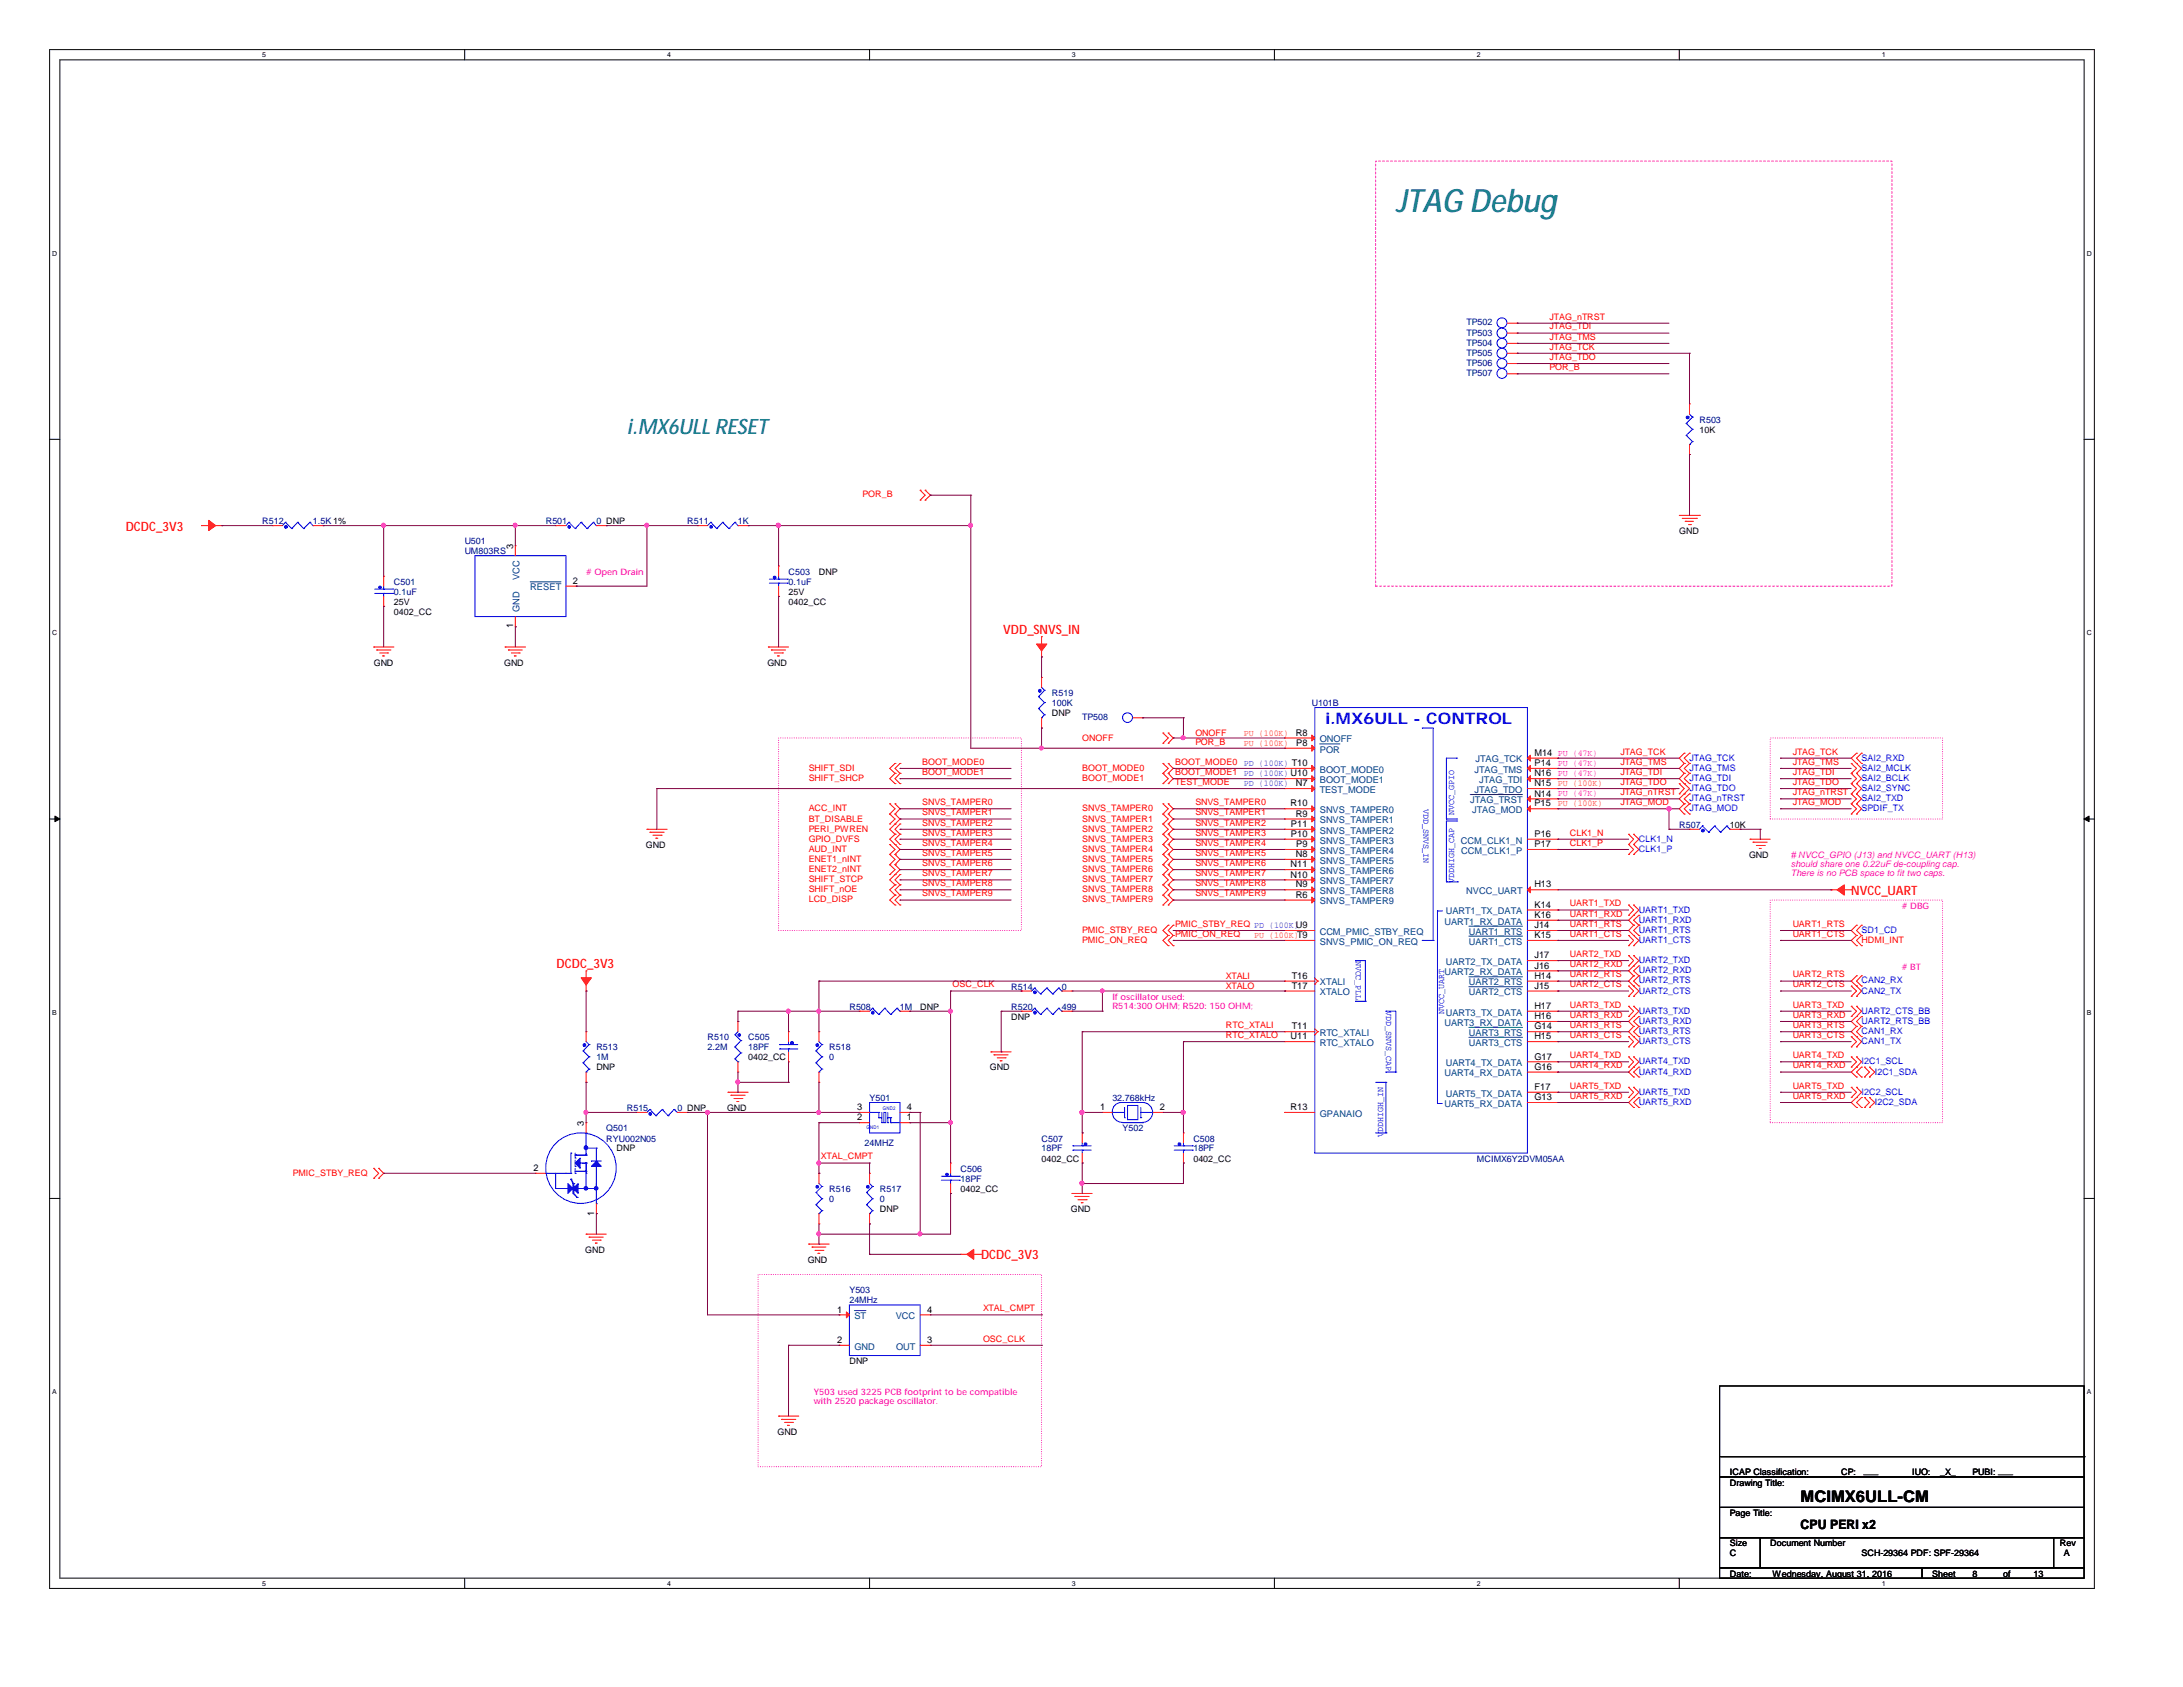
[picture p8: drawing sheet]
<svg xmlns="http://www.w3.org/2000/svg" width="279mm" height="216mm" viewBox="0 0 279 216" stroke-linecap="round" stroke-linejoin="round" font-family="sans-serif">
<defs><g id="words">
<text font-size="4.1" fill="#008080" x="178.6" y="27.1">JTAG Debug</text>
<text font-size="2.7" fill="#008080" x="80.2" y="55.6">i.MX6ULL RESET</text>
<text font-size="2" fill="#00f" x="169.6" y="92.6">i.MX6ULL - CONTROL</text>
<text font-size="2" x="230.5" y="192.2">MCIMX6ULL-CM</text>
<g font-size="1.7" fill="#f00">
<text x="16.1" y="67.9">DCDC_3V3</text>
<text x="128.4" y="81.1">VDD_SNVS_IN</text>
<text x="236.9" y="114.6">NVCC_UART</text>
<text x="71.2" y="123.9">DCDC_3V3</text>
<text x="125.6" y="161.2">DCDC_3V3</text>
</g>
<text font-size="1.7" x="230.5" y="195.7">CPU PERI x2</text>
<g font-size="1.2">
<text x="65.7" y="70.2" transform="rotate(-90 65.7 70.2)">3</text>
<text x="73.3" y="74.7">2</text>
<text x="65.7" y="80.4" transform="rotate(-90 65.7 80.4)">1</text>
<text x="165.9" y="94.1">R8</text>
<text x="165.9" y="95.5">P8</text>
<text x="165.9" y="100.6">N7</text>
<text x="196.4" y="96.7">M14 PU (47K)</text>
<text x="196.4" y="98">P14</text>
<text x="196.4" y="99.4">N16</text>
<text x="196.4" y="100.6">N15</text>
<text x="196.4" y="101.9">N14</text>
<text x="165.2" y="103.2">R10</text>
<text x="165.2" y="105.8">P11</text>
<text x="165.2" y="107.1">P10</text>
<text x="165.9" y="104.5">R9</text>
<text x="196.4" y="103.2">P15</text>
<text x="196.4" y="107.1">P16</text>
<text x="165.2" y="111">N11</text>
<text x="165.2" y="112.3">N10</text>
<text x="165.9" y="109.7">N8</text>
<text x="165.9" y="113.6">N9</text>
<text x="165.9" y="108.4">P9</text>
<text x="196.4" y="108.4">P17</text>
<text x="196.4" y="113.6">H13</text>
<text x="165.9" y="114.9">R6</text>
<text x="196.4" y="116.2">K14</text>
<text x="196.4" y="117.5">K16</text>
<text x="196.4" y="118.8">J14</text>
<text x="165.4" y="125.3">T16</text>
<text x="196.4" y="120.1">K15</text>
<text x="196.4" y="122.6">J17</text>
<text x="196.4" y="124">J16</text>
<text x="196.4" y="125.3">H14</text>
<text x="165.4" y="131.7">T11</text>
<text x="165.4" y="126.5">T17</text>
<text x="196.4" y="126.5">J15</text>
<text x="196.4" y="131.7">G14</text>
<text x="196.4" y="129.1">H17</text>
<text x="196.4" y="130.4">H16</text>
<text x="165.2" y="133">U11</text>
<text x="196.4" y="136.9">G16</text>
<text x="196.4" y="133">H15</text>
<text x="196.4" y="135.6">G17</text>
<text x="109.7" y="143.4">2</text>
<text x="109.7" y="142.1">3</text>
<text x="116.1" y="143.4">1</text>
<text x="116.1" y="142.1">4</text>
<text x="140.8" y="142.1">1</text>
<text x="148.5" y="142.1">2</text>
<text x="165.2" y="142.1">R13</text>
<text x="196.4" y="139.5">F17</text>
<text x="196.4" y="140.8">G13</text>
<text x="68.3" y="149.9">2</text>
<text x="74.7" y="144.1" transform="rotate(-90 74.7 144.1)">3</text>
<text x="76" y="155.6" transform="rotate(-90 76 155.6)">1</text>
<text x="107.1" y="168">1</text>
<text x="118.7" y="168">4</text>
<text x="107.1" y="171.9">2</text>
<text x="118.7" y="171.9">3</text>
</g>
<g font-size="1.2" fill="#004080">
<text x="66.5" y="74.2" transform="rotate(-90 66.5 74.2)">VCC</text>
<text x="67.9" y="75.6">RESET</text>
<text x="66.5" y="78.3" transform="rotate(-90 66.5 78.3)">GND</text>
<text x="168.9" y="95">ONOFF</text>
<text x="168.9" y="98.9">BOOT_MODE0</text>
<text x="168.9" y="100.2">BOOT_MODE1</text>
<text x="168.9" y="96.3">POR</text>
<text x="168.9" y="101.5">TEST_MODE</text>
<text x="188.7" y="98.9">JTAG_TMS</text>
<text x="188.7" y="101.5">JTAG_TDO</text>
<text x="188.8" y="97.6">JTAG_TCK</text>
<text x="189.3" y="100.2">JTAG_TDI</text>
<text x="168.9" y="104.1">SNVS_TAMPER0</text>
<text x="168.9" y="105.4">SNVS_TAMPER1</text>
<text x="168.9" y="106.7">SNVS_TAMPER2</text>
<text x="168.9" y="107.9">SNVS_TAMPER3</text>
<text x="187" y="107.9">CCM_CLK1_N</text>
<text x="188.2" y="102.8">JTAG_TRST</text>
<text x="188.4" y="104.1">JTAG_MOD</text>
<text x="168.9" y="109.3">SNVS_TAMPER4</text>
<text x="168.9" y="110.5">SNVS_TAMPER5</text>
<text x="168.9" y="111.8">SNVS_TAMPER6</text>
<text x="168.9" y="113.2">SNVS_TAMPER7</text>
<text x="187" y="109.3">CCM_CLK1_P</text>
<text x="168.9" y="119.6">CCM_PMIC_STBY_REQ</text>
<text x="168.9" y="114.4">SNVS_TAMPER8</text>
<text x="168.9" y="115.7">SNVS_TAMPER9</text>
<text x="184.9" y="118.3">UART1_RX_DATA</text>
<text x="185" y="117">UART1_TX_DATA</text>
<text x="187.7" y="114.4">NVCC_UART</text>
<text x="188" y="119.6">UART1_RTS</text>
<text x="168.9" y="120.9">SNVS_PMIC_ON_REQ</text>
<text x="184.9" y="124.8">UART2_RX_DATA</text>
<text x="185" y="123.5">UART2_TX_DATA</text>
<text x="188" y="120.9">UART1_CTS</text>
<text x="168.9" y="127.4">XTALO</text>
<text x="168.9" y="126.1">XTALI</text>
<text x="184.9" y="131.3">UART3_RX_DATA</text>
<text x="185" y="130">UART3_TX_DATA</text>
<text x="188" y="126.1">UART2_RTS</text>
<text x="188" y="127.4">UART2_CTS</text>
<text x="168.9" y="132.6">RTC_XTALI</text>
<text x="168.9" y="133.9">RTC_XTALO</text>
<text x="184.9" y="137.8">UART4_RX_DATA</text>
<text x="185" y="136.4">UART4_TX_DATA</text>
<text x="188" y="132.6">UART3_RTS</text>
<text x="188" y="133.9">UART3_CTS</text>
<text x="168.9" y="142.9">GPANAIO</text>
<text x="184.9" y="141.6">UART5_RX_DATA</text>
<text x="185" y="140.3">UART5_TX_DATA</text>
<text x="109.3" y="172.7">GND</text>
<text x="109.3" y="168.8">ST</text>
<text x="114.6" y="168.8">VCC</text>
<text x="114.7" y="172.7">OUT</text>
</g>
<g font-size="1.1" fill="#000080">
<text x="187.7" y="41.7">TP502</text>
<text x="187.7" y="43">TP503</text>
<text x="187.7" y="46.9">TP506</text>
<text x="187.7" y="44.2">TP504</text>
<text x="187.7" y="45.6">TP505</text>
<text x="187.7" y="48.1">TP507</text>
<text x="217.5" y="54.1">R503</text>
<text x="33.6" y="67.1">R512</text>
<text x="40" y="67.1">1.5K 1%</text>
<text x="59.5" y="69.6">U501</text>
<text x="59.5" y="71">UM803RS</text>
<text x="69.8" y="67.1">R501</text>
<text x="76.3" y="67.1">0 DNP</text>
<text x="88" y="67.1">R511</text>
<text x="94.4" y="67.1">1K</text>
<text x="50.4" y="74.8">C501</text>
<text x="50.4" y="76.1">0.1uF</text>
<text x="100.9" y="73.5">C503</text>
<text x="100.9" y="74.8">0.1uF</text>
<text x="134.6" y="89.1">R519</text>
<text x="134.6" y="90.4">100K</text>
<text x="138.5" y="92.2">TP508</text>
<text x="167.9" y="90.4">U101B</text>
<text x="214.9" y="105.9">R507</text>
<text x="108.7" y="129.2">R508</text>
<text x="115.2" y="129.2">1M</text>
<text x="129.4" y="126.7">R514</text>
<text x="129.4" y="129.2">R520</text>
<text x="135.9" y="126.7">0</text>
<text x="135.9" y="129.2">499</text>
<text x="76.3" y="134.4">R513</text>
<text x="76.3" y="135.7">1M</text>
<text x="90.6" y="133.1">R510</text>
<text x="90.6" y="134.4">2.2M</text>
<text x="95.8" y="133.1">C505</text>
<text x="95.8" y="134.4">18PF</text>
<text x="106.1" y="134.4">R518</text>
<text x="106.1" y="135.7">0</text>
<text x="80.2" y="142.2">R515</text>
<text x="86.7" y="142.2">0 DNP</text>
<text x="111.3" y="140.9">Y501</text>
<text x="142.4" y="140.9">32.768kHz</text>
<text x="77.6" y="144.8">Q501</text>
<text x="77.6" y="146.1">RYU002N05</text>
<text x="110.7" y="146.6">24MHZ</text>
<text x="122.9" y="149.9">C506</text>
<text x="133.3" y="146.1">C507</text>
<text x="133.3" y="147.4">18PF</text>
<text x="143.7" y="144.8">Y502</text>
<text x="152.7" y="146.1">C508</text>
<text x="152.7" y="147.4">18PF</text>
<text x="189" y="148.7">MCIMX6Y2DVM05AA</text>
<text x="106.1" y="152.6">R516</text>
<text x="106.1" y="153.8">0</text>
<text x="112.6" y="152.6">R517</text>
<text x="112.6" y="153.8">0</text>
<text x="122.9" y="151.3">18PF</text>
<text x="108.7" y="165.5">Y503</text>
<text x="108.7" y="166.8">24MHz</text>
</g>
<g font-size="1.1" fill="#f00">
<text x="198.3" y="40.9">JTAG_nTRST</text>
<text x="198.3" y="44.7">JTAG_TCK</text>
<text x="198.3" y="42.2">JTAG_TDI</text>
<text x="198.3" y="43.5">JTAG_TMS</text>
<text x="198.3" y="46.1">JTAG_TDO</text>
<text x="198.3" y="47.4">POR_B</text>
<text x="110.4" y="63.7">POR_B</text>
<text x="138.5" y="94.8">ONOFF</text>
<text x="153" y="94.2">ONOFF</text>
<text x="153" y="95.3">POR_B</text>
<text x="103.5" y="98.7">SHIFT_SDI</text>
<text x="103.5" y="99.9">SHIFT_SHCP</text>
<text x="118" y="97.9">BOOT_MODE0</text>
<text x="118" y="99.2">BOOT_MODE1</text>
<text x="138.5" y="98.7">BOOT_MODE0</text>
<text x="138.5" y="99.9">BOOT_MODE1</text>
<text x="150.4" y="97.9">BOOT_MODE0</text>
<text x="150.4" y="99.2">BOOT_MODE1</text>
<text x="150.4" y="100.5">TEST_MODE</text>
<text x="207.4" y="96.6">JTAG_TCK</text>
<text x="207.4" y="97.9">JTAG_TMS</text>
<text x="207.4" y="99.2">JTAG_TDI</text>
<text x="207.4" y="100.5">JTAG_TDO</text>
<text x="207.4" y="101.8">JTAG_nTRST</text>
<text x="229.4" y="96.6">JTAG_TCK</text>
<text x="229.4" y="97.9">JTAG_TMS</text>
<text x="229.4" y="99.2">JTAG_TDI</text>
<text x="229.4" y="100.5">JTAG_TDO</text>
<text x="229.4" y="101.8">JTAG_nTRST</text>
<text x="103.5" y="105.2">BT_DISABLE</text>
<text x="103.5" y="103.8">ACC_INT</text>
<text x="103.5" y="106.4">PERI_PWREN</text>
<text x="103.5" y="107.7">GPIO_DVFS</text>
<text x="118" y="106.9">SNVS_TAMPER3</text>
<text x="118" y="103">SNVS_TAMPER0</text>
<text x="118" y="104.4">SNVS_TAMPER1</text>
<text x="118" y="105.7">SNVS_TAMPER2</text>
<text x="138.5" y="103.8">SNVS_TAMPER0</text>
<text x="138.5" y="105.2">SNVS_TAMPER1</text>
<text x="138.5" y="106.4">SNVS_TAMPER2</text>
<text x="138.5" y="107.7">SNVS_TAMPER3</text>
<text x="153" y="103">SNVS_TAMPER0</text>
<text x="153" y="104.4">SNVS_TAMPER1</text>
<text x="153" y="105.7">SNVS_TAMPER2</text>
<text x="153" y="106.9">SNVS_TAMPER3</text>
<text x="200.9" y="106.9">CLK1_N</text>
<text x="207.4" y="103">JTAG_MOD</text>
<text x="229.4" y="103">JTAG_MOD</text>
<text x="103.5" y="109">AUD_INT</text>
<text x="103.5" y="112.9">SHIFT_STCP</text>
<text x="103.5" y="110.3">ENET1_nINT</text>
<text x="103.5" y="111.6">ENET2_nINT</text>
<text x="118" y="108.2">SNVS_TAMPER4</text>
<text x="118" y="109.5">SNVS_TAMPER5</text>
<text x="118" y="110.8">SNVS_TAMPER6</text>
<text x="118" y="112.1">SNVS_TAMPER7</text>
<text x="118" y="113.4">SNVS_TAMPER8</text>
<text x="138.5" y="109">SNVS_TAMPER4</text>
<text x="138.5" y="110.3">SNVS_TAMPER5</text>
<text x="138.5" y="111.6">SNVS_TAMPER6</text>
<text x="138.5" y="112.9">SNVS_TAMPER7</text>
<text x="153" y="108.2">SNVS_TAMPER4</text>
<text x="153" y="109.5">SNVS_TAMPER5</text>
<text x="153" y="110.8">SNVS_TAMPER6</text>
<text x="153" y="112.1">SNVS_TAMPER7</text>
<text x="153" y="113.4">SNVS_TAMPER8</text>
<text x="200.9" y="108.2">CLK1_P</text>
<text x="103.5" y="115.5">LCD_DISP</text>
<text x="103.5" y="114.2">SHIFT_nOE</text>
<text x="118" y="114.7">SNVS_TAMPER9</text>
<text x="138.5" y="119.4">PMIC_STBY_REQ</text>
<text x="138.5" y="114.2">SNVS_TAMPER8</text>
<text x="138.5" y="115.5">SNVS_TAMPER9</text>
<text x="150.4" y="118.6">PMIC_STBY_REQ PD (100K)U9</text>
<text x="150.4" y="119.9">PMIC_ON_REQ</text>
<text x="153" y="114.7">SNVS_TAMPER9</text>
<text x="200.9" y="116">UART1_TXD</text>
<text x="200.9" y="117.3">UART1_RXD</text>
<text x="200.9" y="119.9">UART1_CTS</text>
<text x="200.9" y="118.6">UART1_RTS</text>
<text x="229.4" y="119.9">UART1_CTS</text>
<text x="229.4" y="118.6">UART1_RTS</text>
<text x="138.5" y="120.7">PMIC_ON_REQ</text>
<text x="156.9" y="125.3">XTALI</text>
<text x="200.9" y="122.5">UART2_TXD</text>
<text x="200.9" y="123.8">UART2_RXD</text>
<text x="200.9" y="125.1">UART2_RTS</text>
<text x="229.4" y="125.1">UART2_RTS</text>
<text x="238.3" y="120.7">HDMI_INT</text>
<text x="121.9" y="126.4">OSC_CLK</text>
<text x="156.9" y="131.6">RTC_XTALI</text>
<text x="156.9" y="126.6">XTALO</text>
<text x="200.9" y="126.4">UART2_CTS</text>
<text x="200.9" y="128.9">UART3_TXD</text>
<text x="200.9" y="130.3">UART3_RXD</text>
<text x="200.9" y="131.6">UART3_RTS</text>
<text x="229.4" y="126.4">UART2_CTS</text>
<text x="229.4" y="128.9">UART3_TXD</text>
<text x="229.4" y="130.3">UART3_RXD</text>
<text x="229.4" y="131.6">UART3_RTS</text>
<text x="156.9" y="132.8">RTC_XTALO</text>
<text x="200.9" y="132.8">UART3_CTS</text>
<text x="200.9" y="135.4">UART4_TXD</text>
<text x="200.9" y="136.7">UART4_RXD</text>
<text x="229.4" y="132.8">UART3_CTS</text>
<text x="229.4" y="135.4">UART4_TXD</text>
<text x="229.4" y="136.7">UART4_RXD</text>
<text x="200.9" y="139.3">UART5_TXD</text>
<text x="200.9" y="140.6">UART5_RXD</text>
<text x="229.4" y="139.3">UART5_TXD</text>
<text x="229.4" y="140.6">UART5_RXD</text>
<text x="105.1" y="148.4">XTAL_CMPT</text>
<text x="37.5" y="150.5">PMIC_STBY_REQ</text>
<text x="125.8" y="167.8">XTAL_CMPT</text>
<text x="125.8" y="171.7">OSC_CLK</text>
</g>
<g font-size="1.1">
<text x="217.5" y="55.4">10K</text>
<text x="214.9" y="68.4">GND</text>
<text x="50.4" y="77.4">25V</text>
<text x="100.9" y="77.4">0402_CC</text>
<text x="100.9" y="76.1">25V</text>
<text x="104.8" y="73.5">DNP</text>
<text x="50.4" y="78.7">0402_CC</text>
<text x="47.8" y="85.2">GND</text>
<text x="64.5" y="85.2">GND</text>
<text x="98.2" y="85.2">GND</text>
<text x="134.6" y="91.7">DNP</text>
<text x="221.4" y="105.9">10K</text>
<text x="82.7" y="108.5">GND</text>
<text x="223.9" y="109.8">GND</text>
<text x="117.8" y="129.2">DNP</text>
<text x="129.4" y="130.5">DNP</text>
<text x="76.3" y="137">DNP</text>
<text x="95.8" y="135.7">0402_CC</text>
<text x="126.7" y="137">GND</text>
<text x="93" y="142.2">GND</text>
<text x="78.9" y="147.4">DNP</text>
<text x="133.3" y="148.7">0402_CC</text>
<text x="152.7" y="148.7">0402_CC</text>
<text x="112.6" y="155.2">DNP</text>
<text x="122.9" y="152.6">0402_CC</text>
<text x="137.1" y="155.2">GND</text>
<text x="74.9" y="160.3">GND</text>
<text x="103.4" y="161.6">GND</text>
<text x="108.7" y="174.6">DNP</text>
<text x="99.5" y="183.6">GND</text>
<text x="221.4" y="188.8">ICAP Classification:</text>
<text x="221.4" y="190.1">Drawing Title:</text>
<text x="235.7" y="188.8">CP:</text>
<text x="238.5" y="188.7">___</text>
<text x="244.7" y="188.8">IUO:</text>
<text x="248.3" y="188.8">_X_</text>
<text x="252.5" y="188.8">PUBI: ___</text>
<text x="221.4" y="194">Page Title:</text>
<text x="221.4" y="197.9">Size</text>
<text x="226.6" y="197.9">Document Number</text>
<text x="263.7" y="197.9">Rev</text>
<text x="221.4" y="199.2">C</text>
<text x="221.4" y="201.8">Date:</text>
<text x="226.9" y="201.8">Wednesday, August 31, 2016</text>
<text x="238.3" y="199.2">SCH-29364 PDF: SPF-29364</text>
<text x="247.3" y="201.8">Sheet</text>
<text x="252.5" y="201.8">8</text>
<text x="256.4" y="201.8">of</text>
<text x="260.3" y="201.8">13</text>
<text x="264.2" y="199.2">A</text>
</g>
<g font-size="1.1" fill="#f0f">
<text x="75" y="73.6"># Open Drain</text>
<text x="199.4" y="98">PU (47K)</text>
<text x="199.4" y="99.3">PU (47K)</text>
<text x="199.4" y="101.9">PU (47K)</text>
<text x="229.2" y="109.8"># NVCC_GPIO (J13) and NVCC_UART (H13)</text>
<text x="229.2" y="111">should share one 0.22uF de-coupling cap.</text>
<text x="229.2" y="112.1">There is no PCB space to fit two caps.</text>
<text x="243.4" y="116.4"># DBG</text>
<text x="243.4" y="124.1"># BT</text>
<text x="142.4" y="128">If oscillator used:</text>
<text x="142.4" y="129.2">R514:300 OHM; R520: 150 OHM;</text>
<text x="104.2" y="178.6">Y503 used 3225 PCB footprint to be compatible</text>
<text x="104.2" y="179.7">with 2520 package oscillator.</text>
</g>
<g font-size="1.1" fill="#ff8000">
<text x="159.2" y="94.1">PU (100K)</text>
<text x="159.2" y="95.4">PU (100K)</text>
<text x="199.4" y="100.6">PU (100K)</text>
<text x="199.4" y="103.2">PU (100K)</text>
<text x="160.5" y="120.1">PU (100K)T9</text>
</g>
<g font-size="1.1" fill="#8000ff">
<text x="159.2" y="100.6">PD (100K)</text>
<text x="159.2" y="98">PD (100K) T10</text>
<text x="159.2" y="99.3">PD (100K) U10</text>
</g>
<g font-size="1.1" fill="#00f">
<text x="216.2" y="97.4">JTAG_TCK</text>
<text x="216.2" y="98.7">JTAG_TMS</text>
<text x="216.2" y="99.9">JTAG_TDI</text>
<text x="216.2" y="101.3">JTAG_TDO</text>
<text x="238.3" y="98.7">SAI2_MCLK</text>
<text x="238.3" y="99.9">SAI2_BCLK</text>
<text x="238.3" y="97.4">SAI2_RXD</text>
<text x="238.3" y="101.3">SAI2_SYNC</text>
<text x="182.2" y="103.5" transform="rotate(90 182.2 103.5)">VDD_SNVS_IN</text>
<text x="186.1" y="104.3" transform="rotate(-90 186.1 104.3)">NVCC_GPIO</text>
<text x="209.8" y="107.7">CLK1_N</text>
<text x="216.2" y="102.5">JTAG_nTRST</text>
<text x="216.2" y="103.8">JTAG_MOD</text>
<text x="238.3" y="102.5">SAI2_TXD</text>
<text x="238.3" y="103.8">SPDIF_TX</text>
<text x="186.1" y="113" transform="rotate(-90 186.1 113)">VDDHIGH_CAP</text>
<text x="209.8" y="109">CLK1_P</text>
<text x="209.8" y="116.8">UART1_TXD</text>
<text x="209.8" y="118.1">UART1_RXD</text>
<text x="209.8" y="119.4">UART1_RTS</text>
<text x="238.3" y="119.4">SD1_CD</text>
<text x="173.5" y="122.9" transform="rotate(90 173.5 122.9)">NVCC_PLL</text>
<text x="209.8" y="123.3">UART2_TXD</text>
<text x="209.8" y="124.6">UART2_RXD</text>
<text x="209.8" y="120.7">UART1_CTS</text>
<text x="209.8" y="125.9">UART2_RTS</text>
<text x="238.3" y="125.9">CAN2_RX</text>
<text x="177.4" y="129.4" transform="rotate(90 177.4 129.4)">VDD_SNVS_CAP</text>
<text x="184.8" y="129.7" transform="rotate(-90 184.8 129.7)">NVCC_UART</text>
<text x="209.8" y="127.2">UART2_CTS</text>
<text x="209.8" y="129.8">UART3_TXD</text>
<text x="209.8" y="131.1">UART3_RXD</text>
<text x="238.3" y="127.2">CAN2_TX</text>
<text x="238.3" y="129.8">UART2_CTS_BB</text>
<text x="238.3" y="131.1">UART2_RTS_BB</text>
<text x="209.8" y="133.6">UART3_CTS</text>
<text x="209.8" y="132.3">UART3_RTS</text>
<text x="209.8" y="136.2">UART4_TXD</text>
<text x="209.8" y="137.5">UART4_RXD</text>
<text x="238.3" y="133.6">CAN1_TX</text>
<text x="238.3" y="132.3">CAN1_RX</text>
<text x="238.3" y="136.2">I2C1_SCL</text>
<text x="239.9" y="137.5">I2C1_SDA</text>
<text x="209.8" y="141.4">UART5_RXD</text>
<text x="209.8" y="140.1">UART5_TXD</text>
<text x="238.3" y="140.1">I2C2_SCL</text>
<text x="239.9" y="141.4">I2C2_SDA</text>
<text x="177" y="145.5" transform="rotate(-90 177 145.5)">VDDHIGH_IN</text>
</g>
<g font-size=".9">
<text x="33.6" y="7.3">5</text>
<text x="85.4" y="7.3">4</text>
<text x="137.2" y="7.3">3</text>
<text x="189" y="7.3">2</text>
<text x="240.8" y="7.3">1</text>
<text x="6.7" y="32.7">D</text>
<text x="267.1" y="32.7">D</text>
<text x="6.7" y="81.3">C</text>
<text x="267.1" y="81.3">C</text>
<text x="6.7" y="129.9">B</text>
<text x="267.1" y="129.9">B</text>
<text x="6.7" y="178.4">A</text>
<text x="267.1" y="178.4">A</text>
<text x="33.6" y="202.9">5</text>
<text x="85.4" y="202.9">4</text>
<text x="137.2" y="202.9">3</text>
<text x="189" y="202.9">2</text>
<text x="240.8" y="202.9">1</text>
</g>
<g font-size=".6" fill="#00f">
<text x="113" y="142.1">GND2</text>
<text x="110.9" y="144.5">G</text>
<text x="111.4" y="144.5">ND1</text>
</g>
</g></defs>
<path d="M6.3 6.3h261.8v197h-261.8zM7.7 7.7h259v194.3h-259z" fill="none" stroke="#000" stroke-width=".13"/>
<g fill="#fff">
<path d="M33.6 6.5h.5v1h-.5z"/>
<path d="M33.6 202.1h.5v1.1h-.5z"/>
</g>
<path d="M59.5 6.3v1.4M59.5 202v1.3" fill="none" stroke="#000" stroke-width=".13"/>
<g fill="#fff">
<path d="M85.4 6.5h.5v1h-.5z"/>
<path d="M85.4 202.1h.5v1.1h-.5z"/>
</g>
<path d="M111.3 6.3v1.4M111.3 202v1.3" fill="none" stroke="#000" stroke-width=".13"/>
<g fill="#fff">
<path d="M137.2 6.5h.5v1h-.5z"/>
<path d="M137.2 202.1h.5v1.1h-.5z"/>
</g>
<path d="M163.1 6.3v1.4M163.1 202v1.3" fill="none" stroke="#000" stroke-width=".13"/>
<g fill="#fff">
<path d="M189 6.5h.5v1h-.5z"/>
<path d="M189 202.1h.5v1.1h-.5z"/>
</g>
<path d="M214.9 6.3v1.4M214.9 202v1.3" fill="none" stroke="#000" stroke-width=".13"/>
<g fill="#fff">
<path d="M240.8 6.5h.5v1h-.5z"/>
<path d="M240.8 202.1h.5v1.1h-.5z"/>
<path d="M6.7 31.9h.6v1h-.6z"/>
<path d="M267.1 31.9h.6v1h-.6z"/>
<path d="M6.7 80.5h.6v1h-.6z"/>
<path d="M267.1 80.5h.6v1h-.6z"/>
</g>
<path d="M6.3 56.2h1.4M266.7 56.2h1.4" fill="none" stroke="#000" stroke-width=".13"/>
<g fill="#fff">
<path d="M6.7 129.1h.6v1h-.6z"/>
<path d="M267.1 129.1h.6v1h-.6z"/>
</g>
<path d="M6.3 104.8h1.4M266.7 104.8h1.4" fill="none" stroke="#000" stroke-width=".13"/>
<g fill="#000" stroke="#000" stroke-width=".13">
<path d="M7 104.4l.7 .4-.7 .4z" fill-rule="evenodd"/>
<path d="M266.7 104.8l.7-.4v.8z" fill-rule="evenodd"/>
</g>
<g fill="#fff">
<path d="M6.7 177.6h.5v1h-.5z"/>
<path d="M267.1 177.6h.5v1h-.5z"/>
</g>
<path d="M6.3 153.4h1.4M266.7 153.4h1.4M220.1 177.4h46.6v11.6h-46.6zM220.1 189h46.6v3.9h-46.6zM220.1 192.9h46.6v3.9h-46.6zM220.1 196.8h5.2v3.9h-5.2zM220.1 186.4h46.6M225.3 196.8h37.5v3.9h-37.5zM262.8 196.8h3.9v3.9h-3.9zM266.7 186.4h.1M220.1 200.7h25.9v1.3h-25.9zM246 200.7h20.7v1.3h-20.7z" fill="none" stroke="#000" stroke-width=".13"/>
<path d="M176.1 20.6h66v54.4h-66z" fill="none" stroke="#f0f" stroke-width=".13" stroke-dasharray=".3 .3"/>
<path d="M99.7 94.4h31v24.7h-31zM226.6 94.4h22v10.4h-22zM226.6 115.2h22v28.5h-22zM97 163.1h36.3v24.6h-36.3z" fill="none" stroke="#f0f" stroke-width=".13" stroke-dasharray="0 .3"/>
<g fill="none" stroke="#f00" stroke-width=".13">
<path d="M192.9 42.6h1.3M192.9 46.5h1.3M192.9 47.8h1.3M192.9 43.9h1.3M192.9 41.4h1.3M192.9 45.2h1.3M194.2 42.6h.1M194.2 46.5h.1M194.2 47.8h.1M194.2 43.9h.1M194.2 41.4h.1M194.2 45.2h.1"/>
<path d="M216.2 51.7h.1M216.2 58.2h.1M216.2 51.7v1.3M216.2 56.9v1.3M25.8 67.3h.1M25.8 67.3h1.4M27.5 67.3h.9M28.4 67.3h.1M34.9 67.3h.1M34.9 67.3h1.3M40 67.3h1.4M41.4 67.3h.1"/>
<path d="M49.1 73.7h.1M49.1 77.6h.1M49.1 73.7v1.3M49.1 76.3v1.3M66 69.8h.1M66 69.8v1.3M66 78.9v1.3M71.1 67.3h.1M71.1 67.3h1.3M72.4 75h1.3M73.7 75h.1M76.3 67.3h1.3"/>
<path d="M77.6 67.3h.1M89.3 67.3h.1M89.3 67.3h1.3M94.4 67.3h1.4M95.8 67.3h.1M99.7 72.4h.1M99.7 76.3h.1M99.7 72.4v1.3M99.7 75v1.3M117.8 64h.1M117.8 62.7h.1M117.8 62.7l.6 .7-.6 .6"/>
<path d="M118.4 62.7h.1M118.4 64h.1M118.4 62.7l.7 .7-.7 .6M214.9 66h2.6M215.3 66.3h1.8M215.7 66.7h.1M215.7 66.7h1M216.1 67.1h.3M216.4 67.1h.1M217.1 66.3h.1M217.5 66h.1M47.8 82.8h.1"/>
<path d="M47.8 82.8h2.6M48.2 83.2h.1M48.2 83.2h1.8M48.6 83.6h1M49 83.9h.1M49 83.9h.2M49.6 83.6h.1M64.6 82.8h.1M64.6 82.8h2.7M65.1 83.2h.1M65.1 83.2h1.7M65.4 83.6h1.1"/>
<path d="M65.8 83.9h.1M65.8 83.9h.3M66 80.2h.1M66.5 83.6h.1M98.3 82.8h.1M98.3 82.8h2.6M98.7 83.2h.1M98.7 83.2h1.8M99.1 83.6h1.1M99.5 83.9h.1M99.5 83.9h.3M100.2 83.6h.1"/>
<path d="M114.6 97.7h.1M114.6 99h.1M114.6 97.7l-.7 .6 .7 .7M114.6 99l-.7 .7 .7 .6M115.2 97.7h.1M115.2 99h.1M115.2 97.7l-.6 .6 .6 .7M115.2 99l-.6 .7 .6 .6M133.3 84.1h.1M133.3 81.5h.1M133.3 86.7h.1M133.3 93.2h.1"/>
<path d="M133.3 81.5v1.4M133.3 83.2v.9M133.3 86.7v1.3M133.3 91.9v1.3M145 91.9h1.3M146.3 91.9h.1M148.8 99h.1M148.8 97.7h.1M148.8 95.1h.1M148.8 93.8h.1M148.8 97.7l.7 .6-.7 .7M148.8 99l.7 .7-.7 .6"/>
<path d="M148.8 93.8l.7 .6-.7 .7M149.5 97.7h.1M149.5 99h.1M149.5 93.8h.1M149.5 95.1h.1M149.5 97.7l.7 .6-.7 .7M149.5 99l.7 .7-.7 .6M149.5 93.8l.7 .6-.7 .7M164.4 98.3h.1M164.4 99.7h.1M164.4 95.8h.1M164.4 94.4h.1"/>
<path d="M164.4 98.3h3.9M164.4 99.7h3.9M164.4 95.8h3.9M164.4 94.4h3.9M195.5 97h3.9M195.5 98.3h3.9M195.5 99.7h3.9M199.4 97h.1M199.4 98.3h.1M199.4 99.7h.1M215.6 96.4h.1M215.6 97.7h.1"/>
<path d="M215.6 99h.1M215.6 96.4l-.7 .6 .7 .7M215.6 97.7l-.7 .6 .7 .7M215.6 99l-.7 .7 .7 .6M216.2 97.7h.1M216.2 96.4h.1M216.2 99h.1M216.2 96.4l-.6 .6 .6 .7M216.2 97.7l-.6 .6 .6 .7M216.2 99l-.6 .7 .6 .6M236.9 97.7h.1M236.9 99h.1"/>
<path d="M236.9 97.7l.7 .6-.7 .7M236.9 99l.7 .7-.7 .6M237.6 97.7h.1M237.6 99h.1M237.6 96.4h.1M237.6 96.4l-.7 .6 1.4 1.3-.7 .7M237.6 99l.7 .7-.7 .6M238.3 97.7h.1M238.3 96.4h.1M238.3 96.4l-.7 .6 .7 .7M82.8 106.1h.1M82.8 106.1h2.6"/>
<path d="M83.2 106.5h.1M83.2 106.5h1.8M83.6 106.9h1M83.9 107.3h.1M83.9 107.3h.3M84.6 106.9h.1M113.9 105.5h.1M113.9 104.2h.1M113.9 109.3h.1M113.9 108.1h.1M113.9 102.9h.1M113.9 110.7h.1"/>
<path d="M113.9 111.9h.1M113.9 104.2l.7 .6-.7 .7M113.9 108.1l.7 .6-.7 .6M113.9 102.9l.7 .6-.7 .7M113.9 109.3l.7 .7-.7 .7M113.9 110.7l.7 .6-.7 .6M114.6 104.2h.1M114.6 105.5h.1M114.6 108.1h.1M114.6 109.3h.1M114.6 102.9h.1M114.6 106.8h.1"/>
<path d="M114.6 114.6h.1M114.6 115.8h.1M114.6 111.9h.1M114.6 113.2h.1M114.6 110.7h.1M114.6 100.3h.1M114.6 104.2l.6 .6-1.3 1.3 .7 .7M114.6 106.8l-.7 .6 1.3 1.3-.6 .6M114.6 102.9l.6 .6-.6 .7M114.6 114.6l-.7 .6 .7 .6M114.6 110.7l.6 .6-1.3 1.3 .7 .6M114.6 113.2l-.7 .7 .7 .7"/>
<path d="M114.6 109.3l.6 .7-.6 .7M115.2 105.5h.1M115.2 106.8h.1M115.2 108.1h.1M115.2 114.6h.1M115.2 115.8h.1M115.2 111.9h.1M115.2 113.2h.1M115.2 100.3h.1M115.2 105.5l-.6 .6 .6 .7M115.2 106.8l-.6 .6 .6 .7M115.2 114.6l-.6 .6 .6 .6"/>
<path d="M115.2 111.9l-.6 .7 .6 .6M115.2 113.2l-.6 .7 .6 .7M148.8 100.3h.1M148.8 102.9h.1M148.8 104.2h.1M148.8 105.5h.1M148.8 106.8h.1M148.8 108.1h.1M148.8 109.3h.1M148.8 110.7h.1M148.8 111.9h.1M148.8 113.2h.1"/>
<path d="M148.8 114.6h.1M148.8 115.8h.1M148.8 102.9l.7 .6-.7 .7M148.8 104.2l.7 .6-.7 .7M148.8 105.5l.7 .6-.7 .7M148.8 106.8l.7 .6-.7 .7M148.8 108.1l.7 .6-.7 .6M148.8 109.3l.7 .7-.7 .7M148.8 110.7l.7 .6-.7 .6M148.8 111.9l.7 .7-.7 .6M148.8 113.2l.7 .7-.7 .7M148.8 114.6l.7 .6-.7 .6"/>
<path d="M149.5 100.3h.1M149.5 118.4h.1M149.5 119.7h.1M149.5 104.2h.1M149.5 102.9h.1M149.5 105.5h.1M149.5 106.8h.1M149.5 108.1h.1M149.5 109.3h.1M149.5 110.7h.1M149.5 111.9h.1M149.5 113.2h.1"/>
<path d="M149.5 114.6h.1M149.5 115.8h.1M149.5 118.4l-.7 .7 .7 .6M149.5 119.7l-.7 .7 .7 .6M149.5 102.9l.7 .6-.7 .7M149.5 104.2l.7 .6-.7 .7M149.5 105.5l.7 .6-.7 .7M149.5 106.8l.7 .6-.7 .7M149.5 108.1l.7 .6-.7 .6M149.5 109.3l.7 .7-.7 .7M149.5 110.7l.7 .6-.7 .6M149.5 111.9l.7 .7-.7 .6"/>
<path d="M149.5 113.2l.7 .7-.7 .7M149.5 114.6l.7 .6-.7 .6M150.2 118.4h.1M150.2 119.7h.1M150.2 118.4l-.7 .7 .7 .6M150.2 119.7l-.7 .7 .7 .6M164.4 100.9h.1M164.4 119.1h.1M164.4 103.5h.1M164.4 104.8h.1M164.4 106.1h.1M164.4 107.4h.1"/>
<path d="M164.4 108.7h.1M164.4 110h.1M164.4 111.3h.1M164.4 112.6h.1M164.4 113.9h.1M164.4 115.2h.1M164.4 106.1h3.9M164.4 107.4h3.9M164.4 113.9h3.9M164.4 100.9h3.9M164.4 103.5h3.9M164.4 108.7h3.9"/>
<path d="M164.4 119.1h3.9M164.4 104.8h3.9M164.4 110h3.9M164.4 111.3h3.9M164.4 112.6h3.9M164.4 115.2h3.9M195.5 107.4h3.9M195.5 113.9h3.9M195.5 100.9h3.9M195.5 102.2h3.9M195.5 103.5h3.9M195.5 108.7h3.9"/>
<path d="M195.5 119.1h3.9M195.5 116.5h3.9M195.5 117.8h3.9M199.4 100.9h.1M199.4 102.2h.1M199.4 103.5h.1M199.4 108.7h.1M199.4 107.4h.1M199.4 116.5h.1M199.4 117.8h.1M199.4 119.1h.1M199.4 113.9h.1"/>
<path d="M208.4 115.8h.1M208.4 117.1h.1M208.4 106.8h.1M208.4 108.1h.1M208.4 109.3h.1M208.4 119.7h.1M208.4 115.8l.7 .7-.7 .6M208.4 106.8l.7 .6-.7 .7M208.4 108.1l.7 .6-.7 .6M208.4 119.7l.7 .7-.7 .6M209.1 115.8h.1M209.1 117.1h.1"/>
<path d="M209.1 118.4h.1M209.1 106.8h.1M209.1 108.1h.1M209.1 109.3h.1M209.1 119.7h.1M209.1 115.8l.7 .7-1.4 1.3 .7 .6M209.1 106.8l.7 .6-.7 .7M209.1 108.1l.7 .6-.7 .6M209.1 119.7l.7 .7-.7 .6M209.1 118.4l-.7 .7 .7 .6M209.8 118.4h.1M209.8 117.1h.1"/>
<path d="M209.8 119.7h.1M209.8 117.1l-.7 .7 .7 .6M209.8 118.4l-.7 .7 .7 .6M214.9 100.3h.1M214.9 101.6h.1M214.9 100.3l.7 .6-.7 .7M215.6 101.6h.1M215.6 102.9h.1M215.6 104.2h.1M215.6 100.3h.1M215.6 100.3l.6 .6-1.3 1.3 .7 .7M215.6 102.9l-.7 .6 .7 .7"/>
<path d="M216.2 102.9h.1M216.2 101.6h.1M216.2 104.2h.1M216.2 100.3h.1M216.2 106.1h.1M216.2 106.1h1.3M216.2 101.6l-.6 .6 .6 .7M216.2 102.9l-.6 .6 .6 .7M221.4 106.1h1.3M222.7 106.1h.1M224 107.4h.1M224 107.4h2.6"/>
<path d="M224.4 107.8h.1M224.4 107.8h1.8M224.8 108.2h1M225.2 108.6h.1M225.2 108.6h.2M225.8 108.2h.1M234.4 113.9h.1M234.4 113.9h.8M235.5 113.9h1.4M236.9 113.9h.1M236.9 100.3h.1M236.9 101.6h.1"/>
<path d="M236.9 102.9h.1M236.9 104.2h.1M236.9 101.6l.7 .6-.7 .7M236.9 100.3l.7 .6-.7 .7M236.9 102.9l.7 .6-.7 .7M237.6 100.3h.1M237.6 101.6h.1M237.6 102.9h.1M237.6 104.2h.1M237.6 119.7h.1M237.6 118.4h.1M237.6 101.6l.7 .6-.7 .7"/>
<path d="M237.6 100.3l.7 .6-.7 .7M237.6 102.9l.7 .6-.7 .7M237.6 118.4l-.7 .7 .7 .6M237.6 119.7l-.7 .7 .7 .6M238.3 118.4h.1M238.3 119.7h.1M238.3 118.4l-.7 .7 .7 .6M238.3 119.7l-.7 .7 .7 .6M75 126.8h.1M75 124.2h.1M75 132h.1M75 138.5h.1"/>
<path d="M75 124.2v1.5M75 125.9v.9M75 132v1.3M75 137.2v1.3M93.2 139.8h.1M93.2 139.8h2.6M94.4 130.7h.1M94.4 137.2h.1M94.4 130.7v1.3M94.4 135.9v1.3M100.9 132h.1M100.9 135.9h.1"/>
<path d="M100.9 132v1.3M100.9 134.6v1.3M104.8 132h.1M104.8 138.5h.1M104.8 132v1.3M104.8 137.2v1.3M110 129.4h.1M110 129.4h1.3M115.2 129.4h1.3M116.5 129.4h.1M126.8 134.6h.1M126.8 134.6h2.6"/>
<path d="M127.2 135h.1M127.2 135h1.8M127.6 135.4h1.1M128 135.8h.1M128 135.8h.3M128.7 135.4h.1M130.7 126.8h.1M130.7 129.4h.1M130.7 126.8h1.3M130.7 129.4h1.3M135.9 126.8h1.3M135.9 129.4h1.3"/>
<path d="M137.2 126.8h.1M137.2 129.4h.1M149.5 121h.1M150.2 121h.1M164.4 132h.1M164.4 126.8h.1M164.4 125.6h.1M164.4 120.4h.1M164.4 133.3h.1M164.4 126.8h3.9M164.4 132h3.9M164.4 125.6h3.9"/>
<path d="M164.4 120.4h3.9M164.4 133.3h3.9M168.3 132.4h.1M168.3 125.9h.1M168.3 131.7l.4 .3M168.3 125.2l.4 .4M168.7 132h.1M168.7 125.6h.1M168.7 132l-.4 .4M168.7 125.6l-.4 .3M195.5 139.8h3.9M195.5 126.8h3.9"/>
<path d="M195.5 129.4h3.9M195.5 132h3.9M195.5 125.6h3.9M195.5 120.4h3.9M195.5 133.3h3.9M195.5 122.9h3.9M195.5 124.2h3.9M195.5 137.2h3.9M195.5 130.7h3.9M195.5 135.9h3.9M199.4 120.4h.1M199.4 122.9h.1"/>
<path d="M199.4 124.2h.1M199.4 125.6h.1M199.4 126.8h.1M199.4 137.2h.1M199.4 132h.1M199.4 133.3h.1M199.4 139.8h.1M199.4 129.4h.1M199.4 130.7h.1M199.4 135.9h.1M208.4 122.3h.1M208.4 123.6h.1"/>
<path d="M208.4 121h.1M208.4 127.5h.1M208.4 126.2h.1M208.4 134h.1M208.4 132.7h.1M208.4 128.8h.1M208.4 130.1h.1M208.4 135.3h.1M208.4 136.6h.1M208.4 139.1h.1M208.4 122.3l.7 .6-.7 .7M208.4 126.2l.7 .6-.7 .7"/>
<path d="M208.4 132.7l.7 .6-.7 .7M208.4 128.8l.7 .6-.7 .7M208.4 135.3l.7 .6-.7 .7M208.4 139.1l.7 .7-.7 .7M209.1 122.3h.1M209.1 123.6h.1M209.1 124.9h.1M209.1 121h.1M209.1 127.5h.1M209.1 126.2h.1M209.1 134h.1M209.1 132.7h.1"/>
<path d="M209.1 131.4h.1M209.1 128.8h.1M209.1 130.1h.1M209.1 135.3h.1M209.1 136.6h.1M209.1 137.8h.1M209.1 139.1h.1M209.1 122.3l.7 .6-1.4 1.3 .7 .7M209.1 126.2l.7 .6-.7 .7M209.1 124.9l-.7 .7 .7 .6M209.1 132.7l.7 .6-.7 .7M209.1 131.4l-.7 .6 .7 .7"/>
<path d="M209.1 128.8l.7 .6-1.4 1.3 .7 .7M209.1 135.3l.7 .6-1.4 1.3 .7 .6M209.1 139.1l.7 .7-1.4 1.3 .7 .6M209.8 124.9h.1M209.8 123.6h.1M209.8 126.2h.1M209.8 131.4h.1M209.8 132.7h.1M209.8 130.1h.1M209.8 137.8h.1M209.8 136.6h.1M209.8 123.6l-.7 .6 .7 .7"/>
<path d="M209.8 124.9l-.7 .7 .7 .6M209.8 131.4l-.7 .6 .7 .7M209.8 130.1l-.7 .6 .7 .7M209.8 136.6l-.7 .6 .7 .6M236.9 126.2h.1M236.9 127.5h.1M236.9 130.1h.1M236.9 128.8h.1M236.9 132.7h.1M236.9 134h.1M236.9 135.3h.1M236.9 136.6h.1"/>
<path d="M236.9 139.1h.1M236.9 126.2l.7 .6-.7 .7M236.9 128.8l.7 .6-.7 .7M236.9 132.7l.7 .6-.7 .7M236.9 135.3l.7 .6-.7 .7M236.9 139.1l.7 .7-.7 .7M237.6 126.2h.1M237.6 127.5h.1M237.6 124.9h.1M237.6 130.1h.1M237.6 128.8h.1M237.6 131.4h.1"/>
<path d="M237.6 132.7h.1M237.6 134h.1M237.6 137.8h.1M237.6 136.6h.1M237.6 135.3h.1M237.6 139.1h.1M237.6 121h.1M237.6 126.2l.7 .6-.7 .7M237.6 124.9l-.7 .7 .7 .6M237.6 128.8l.7 .6-.7 .7M237.6 130.1l-.7 .6 .7 .7M237.6 132.7l.7 .6-.7 .7"/>
<path d="M237.6 131.4l-.7 .6 .7 .7M237.6 136.6l-.7 .6 .7 .6M237.6 135.3l.7 .6-.7 .7M237.6 139.1l.7 .7-.7 .7M238.3 126.2h.1M238.3 124.9h.1M238.3 130.1h.1M238.3 131.4h.1M238.3 132.7h.1M238.3 136.6h.1M238.3 137.8h.1M238.3 121h.1"/>
<path d="M238.3 124.9l-.7 .7 .7 .6M238.3 130.1l-.7 .6 .7 .7M238.3 131.4l-.7 .6 .7 .7M238.3 136.6l-.7 .6 .7 .6M238.6 136.6h.1M238.6 137.8h.1M238.6 136.6l.7 .6-.7 .6M239.3 137.8h.1M239.3 136.6h.1M239.3 136.6l.6 .6-.6 .6M47.8 149.5h.1M47.8 150.8h.1"/>
<path d="M47.8 149.5l.7 .7-.7 .6M48.5 150.8h.1M48.5 149.5h.1M48.5 149.5l.6 .7-.6 .6M68.5 150.2h.1M68.5 150.2h1.3M75 157.9h.1M75 143.7h.1M75 157.9h2.6M75 143.7v1.3M75.4 158.3h.1M75.4 158.3h1.8"/>
<path d="M75.8 158.7h1M76.2 159.1h.1M76.2 159.1h.3M76.3 155.3h.1M76.3 154.1v1.2M76.8 158.7h.1M81.5 142.4h.1M81.5 142.4h1.3M86.7 142.4h1.3M88 142.4h.1M93.6 140.2h.1M93.6 140.2h1.8"/>
<path d="M93.9 140.6h1.1M94.3 141h.1M94.3 141h.3M95 140.6h.1M103.5 159.2h.1M103.5 159.2h2.6M103.9 159.6h.1M103.9 159.6h1.8M104.8 150.2h.1M104.8 156.6h.1M104.8 150.2v1.3M104.8 155.3v1.3"/>
<path d="M110 143.7h.1M110 142.4h.1M110 142.4h1.3M110 143.7h1.3M111.3 150.2h.1M111.3 156.6h.1M111.3 150.2v1.3M111.3 155.3v1.3M115.2 142.4h1.3M115.2 143.7h1.3M116.5 143.7h.1M116.5 142.4h.1"/>
<path d="M121.7 148.8h.1M121.7 152.7h.1M121.7 148.8v1.4M121.7 151.5v1.2M137.2 152.7h.1M137.2 152.7h2.6M137.6 153.1h.1M137.6 153.1h1.8M138 153.5h1M138.4 153.9h.1M138.4 153.9h.2M138.5 145h.1"/>
<path d="M138.5 148.8h.1M138.5 145v1.3M138.5 147.6v1.2M139 153.5h.1M141.1 142.4h.1M141.1 142.4h1.3M147.6 142.4h1.2M148.8 142.4h.1M151.5 145h.1M151.5 148.8h.1M151.5 145v1.3M151.5 147.6v1.2"/>
<path d="M164.4 142.4h.1M164.4 142.4h3.9M195.5 141.1h3.9M199.4 141.1h.1M208.4 140.5h.1M209.1 140.5h.1M209.1 141.7h.1M209.8 141.7h.1M209.8 140.5h.1M209.8 140.5l-.7 .6 .7 .6M236.9 140.5h.1M237.6 141.7h.1"/>
<path d="M237.6 140.5h.1M237.6 140.5l-.7 .6 .7 .6M238.3 140.5h.1M238.3 141.7h.1M238.3 140.5l-.7 .6 .7 .6M238.6 140.5h.1M238.6 141.7h.1M238.6 140.5l.7 .6-.7 .6M239.3 141.7h.1M239.3 140.5h.1M239.3 140.5l.6 .6-.6 .6M104.3 160h1"/>
<path d="M104.7 160.4h.1M104.7 160.4h.2M105.3 160h.1M107.4 172.2h.1M107.4 168.3h.1M107.4 172.2h1.3M107.4 168.3h1.3M117.8 172.2h1.3M117.8 168.3h1.3M119.1 172.2h.1M119.1 168.3h.1M122.9 160.5h.1"/>
<path d="M122.9 160.5h1M124.1 160.5h1.5M125.6 160.5h.1M99.7 181.2h.1M99.7 181.2h2.5M100 181.7h.1M100 181.7h1.9M100.4 182h1M100.8 182.4h.1M100.8 182.4h.2M101.4 182h.1"/>
</g>
<g fill="#f00" stroke="#f00" stroke-width=".13">
<path d="M235.1 113.9l1-.7v1.4z" fill-rule="evenodd"/>
<path d="M26.7 66.6l.9 .7-.9 .6z" fill-rule="evenodd"/>
<path d="M123.7 160.5l.9-.6v1.3z" fill-rule="evenodd"/>
<path d="M74.4 125.1h1.3l-.7 1z" fill-rule="evenodd"/>
<path d="M132.7 82.4h1.3l-.7 .9z" fill-rule="evenodd"/>
<path d="M108.3 167.9l.4 .4-.4 .4z" fill-rule="evenodd"/>
<path d="M195.9 96.6v.8l-.4-.4z" fill-rule="evenodd"/>
<path d="M195.5 98.3l.4-.3v.7z" fill-rule="evenodd"/>
<path d="M195.5 99.7l.4-.4v.7z" fill-rule="evenodd"/>
<path d="M195.5 102.2l.4-.3v.7z" fill-rule="evenodd"/>
<path d="M195.5 103.5l.4-.4v.8z" fill-rule="evenodd"/>
<path d="M167.9 98l.4 .3-.4 .4z" fill-rule="evenodd"/>
<path d="M167.9 99.3l.4 .4-.4 .3z" fill-rule="evenodd"/>
<path d="M167.9 95.4l.4 .4-.4 .3z" fill-rule="evenodd"/>
<path d="M167.9 94.1l.4 .3-.4 .4z" fill-rule="evenodd"/>
<path d="M167.9 100.5l.4 .4-.4 .4z" fill-rule="evenodd"/>
<path d="M167.9 103.1l.4 .4-.4 .4z" fill-rule="evenodd"/>
<path d="M167.9 104.4l.4 .4-.4 .4z" fill-rule="evenodd"/>
<path d="M167.9 105.7l.4 .4-.4 .4z" fill-rule="evenodd"/>
<path d="M167.9 107l.4 .4-.4 .4z" fill-rule="evenodd"/>
<path d="M167.9 108.3l.4 .4-.4 .4z" fill-rule="evenodd"/>
<path d="M167.9 109.6l.4 .4-.4 .4z" fill-rule="evenodd"/>
<path d="M167.9 110.9l.4 .4-.4 .4z" fill-rule="evenodd"/>
<path d="M167.9 112.2l.4 .4-.4 .4z" fill-rule="evenodd"/>
<path d="M167.9 113.5l.4 .4-.4 .4z" fill-rule="evenodd"/>
<path d="M167.9 114.8l.4 .4-.4 .4z" fill-rule="evenodd"/>
<path d="M195.5 113.9l.4-.4v.8z" fill-rule="evenodd"/>
</g>
<g fill="none" stroke="#00f" stroke-width=".13">
<path d="M215.8 54.2h.1M215.8 55.7h.1M215.8 54.2l.8 .7M215.8 55.7l.8 .8M216.2 56.9h.1M216.2 53l.4 .4M216.6 53.4h.1M216.6 54.9h.1M216.6 56.5h.1M216.6 53.4l-.8 .8M216.6 54.9l-.8 .8M216.6 56.5l-.4 .4"/>
<path d="M36.5 66.8h.1M36.5 66.8l-.3 .5M36.5 66.8l.8 .8M37.3 67.6h.1M38.1 66.8h.1M38.1 66.8l-.8 .8M38.1 66.8l.8 .8M38.9 67.6h.1M39.7 66.8h.1M39.7 66.8l-.8 .8M39.7 66.8l.3 .5M40 67.3h.1"/>
<path d="M48 75.9h2.3M48 75.4h2.3M49.1 75.9h.1M49.1 75.4h.1M49.1 75v.4M49.1 75.9v.4M50.3 75.9h.1M50.3 75.4h.1M60.8 71.1h11.6v7.8h-11.6zM72.8 66.8h.1M72.8 66.8l-.4 .5M72.8 66.8l.8 .8"/>
<path d="M73.6 67.6h.1M74.4 66.8h.1M74.4 66.8l-.8 .8M74.4 66.8l.7 .8M75.1 67.6h.1M75.9 66.8h.1M75.9 66.8l-.8 .8M75.9 66.8l.4 .5M76.3 67.3h.1M91 66.8h.1M91 66.8l-.4 .5M91 66.8l.7 .8"/>
<path d="M91.7 67.6h.1M92.5 66.8h.1M92.5 66.8l-.8 .8M92.5 66.8l.8 .8M93.3 67.6h.1M94.1 66.8h.1M94.1 66.8l-.8 .8M94.1 66.8l.3 .5M94.4 67.3h.1M98.5 74.6h2.3M98.5 74.1h2.3M99.7 74.6h.1"/>
<path d="M99.7 74.1h.1M99.7 73.7v.4M99.7 74.6v.4M100.8 74.6h.1M100.8 74.1h.1M132.9 89.2h.1M132.9 90.7h.1M132.9 89.2l.8 .7M132.9 90.7l.8 .8M133.3 91.9h.1M133.3 88l.4 .3M133.7 88.3h.1"/>
<path d="M133.7 89.9h.1M133.7 91.5h.1M133.7 88.3l-.8 .9M133.7 89.9l-.8 .8M133.7 91.5l-.4 .4M168.3 90.6h27.2v57h-27.2zM182 93.2h.1M182 93.2h1.4v27.2M186.4 97h.1M186.4 97h-1.3v7.8M184 116.6h.1M184 116.6v24.6"/>
<path d="M184 116.6h.6M185.1 104.8h.1M185.1 112.9h.1M185.1 104.8h1.3M185.1 112.9h1.5M186.4 104.8h.1M186.4 105.1h.1M186.4 105.1h-1.3v7.8M186.6 112.9h.1M217.9 105.7h.1M217.9 105.7l-.4 .4M217.9 105.7l.8 .8"/>
<path d="M218.7 106.5h.1M219.5 105.7h.1M219.5 105.7l-.8 .8M219.5 105.7l.7 .8M220.2 106.5h.1M221 105.7h.1M221 105.7l-.8 .8M221 105.7l.4 .4M221.4 106.1h.1M74.6 134.5h.1M74.6 136h.1M74.6 134.5l.8 .8"/>
<path d="M74.6 136l.8 .8M75 137.2h.1M75 133.3l.4 .4M75.4 133.7h.1M75.4 135.3h.1M75.4 136.8h.1M75.4 133.7l-.8 .8M75.4 135.3l-.8 .7M75.4 136.8l-.4 .4M94.1 132.4h.1M94.1 134h.1M94.1 135.5h.1"/>
<path d="M94.1 132.4l.7 .8M94.1 134l.7 .7M94.1 135.5l.3 .4M94.4 135.9h.1M94.4 132l-.3 .4M94.8 133.2h.1M94.8 134.7h.1M94.8 133.2l-.7 .8M94.8 134.7l-.7 .8M99.8 134.2h.1M99.8 133.7h.1M99.8 134.2h2.3"/>
<path d="M99.8 133.7h2.3M100.9 134.2h.1M100.9 133.7h.1M100.9 133.3v.4M100.9 134.2v.4M104.4 134.5h.1M104.4 136h.1M104.4 134.5l.8 .8M104.4 136l.8 .8M104.8 137.2h.1M104.8 133.3l.4 .4M105.2 133.7h.1"/>
<path d="M105.2 135.3h.1M105.2 136.8h.1M105.2 133.7l-.8 .8M105.2 135.3l-.8 .7M105.2 136.8l-.4 .4M111.7 129h.1M111.7 129l-.4 .4M111.7 129l.8 .8M112.5 129.8h.1M113.2 129h.1M113.2 129l-.7 .8M113.2 129l.8 .8"/>
<path d="M114 129.8h.1M114.8 129h.1M114.8 129l-.8 .8M114.8 129l.4 .4M115.2 129.4h.1M132.4 126.4h.1M132.4 129h.1M132.4 126.4l-.4 .4M132.4 126.4l.8 .8M132.4 129l-.4 .4M132.4 129l.8 .8M133.2 127.2h.1"/>
<path d="M133.2 129.8h.1M134 126.4h.1M134 129h.1M134 126.4l-.8 .8M134 126.4l.7 .8M134 129l-.8 .8M134 129l.7 .8M134.7 127.2h.1M134.7 129.8h.1M135.5 126.4h.1M135.5 129h.1M135.5 126.4l-.8 .8"/>
<path d="M135.5 126.4l.4 .4M135.5 129l-.8 .8M135.5 129l.4 .4M135.9 126.8h.1M135.9 129.4h.1M173.5 122.9h.1M173.5 128.1h.1M173.5 122.9h1.3v5.2M173.5 128.1h1.3M174.8 128.1h.1M176.1 138.5h1.3M177.4 137.2h.1"/>
<path d="M177.4 129.4h.1M177.4 138.5h.1M177.4 137.2h1.2M177.4 129.4h1.2v7.8M177.4 138.5v6.5M178.6 137.2h.1M182 120.4h.1M182 120.4h1.4M183.4 120.4h.1M69.8 150.2h.1M69.8 150.2h3.3M71.1 152.1h.1"/>
<path d="M71.1 152.1h5.2M71.1 150.2v1.9M72.6 152.1h.1M73.1 150.2h.1M73.1 147.6h.1M73.1 150.9h.1M73.1 147.6v2.6M73.1 150.9l.2 .6M73.1 150.9l.3 .6M73.3 151.5h.1M73.3 151.5v1.2l.6 .5M73.4 151.5h.1"/>
<path d="M73.4 151.5v1.2l.5 .5M73.6 147.8h.1M73.6 150.2h.1M73.6 149.3h.1M73.6 148.2h.1M73.6 147.8h1.4M73.6 149.9h1.4M73.6 147.6v.6M73.6 148.5v.8M73.6 149.5v.7M73.7 147.8h.1M73.9 153.2h.1"/>
<path d="M74.3 148.8h.7M74.8 152.1h.1M74.9 149.9h.1M75 147.8h.1M75 148.8h.1M75 150.2h.1M75 149.9h.1M75 152h.1M75 152.1h.1M75 145h.1M75 145v2.8M75 148.8v3.2"/>
<path d="M75 146.9h1.3M75.7 148.6h.1M75.7 148.6h1.3M76.3 152.1h.1M76.3 148.6h.1M76.3 146.9h.1M76.3 154.1h.1M76.3 146.9v1.7M76.3 149.3v4.8M83.2 142h.1M83.2 142l-.4 .4M83.2 142l.7 .8"/>
<path d="M83.9 142.8h.1M84.8 142h.1M84.8 142l-.9 .8M84.8 142l.7 .8M85.5 142.8h.1M86.3 142h.1M86.3 142l-.8 .8M86.3 142l.4 .4M86.7 142.4h.1M104.4 152.6h.1M104.4 154.2h.1M104.4 152.6l.8 .8"/>
<path d="M104.4 154.2l.8 .7M104.8 155.3h.1M104.8 151.5l.4 .3M105.2 151.8h.1M105.2 153.4h.1M105.2 154.9h.1M105.2 151.8l-.8 .8M105.2 153.4l-.8 .8M105.2 154.9l-.4 .4M110.9 152.6h.1M110.9 154.2h.1M110.9 152.6l.8 .8"/>
<path d="M110.9 154.2l.8 .7M111.3 141.1h3.9v3.9h-3.9zM111.3 142.4h.1M111.3 155.3h.1M111.3 142.4h1.2M111.3 151.5l.4 .3M111.7 151.8h.1M111.7 153.4h.1M111.7 154.9h.1M111.7 151.8l-.8 .8M111.7 153.4l-.8 .8M111.7 154.9l-.4 .4"/>
<path d="M112.5 143h.1M112.5 142.4h.1M112.5 143h.4M112.5 142.4v.6M112.9 143.7h.1M112.9 142.4v1.3M113.1 142.4h.3v1.3h-.3zM113.6 143.7h.1M113.6 142.4v1.3M113.6 143h.4M114 143.7h.1M114 143h.1"/>
<path d="M114 143.7h1.2M114 143v.7M115.2 143.7h.1M120.5 151h2.3M120.5 150.5h2.3M121.7 151h.1M121.7 150.5h.1M121.7 150.2v.3M121.7 151v.5M122.8 151h.1M122.8 150.5h.1M137.3 147.2h.1"/>
<path d="M137.3 146.6h.1M137.3 147.2h2.4M137.3 146.6h2.4M138.5 147.2h.1M138.5 146.6h.1M138.5 146.3v.3M138.5 147.2v.4M142.4 142.4h.1M142.4 142.4h1.5M143.5 141.1a1.27 1.27 0 0 0-1.1 1.3 1.27 1.27 0 0 0 1.2 1.2M143.6 141.1h2.7M143.7 143.7h2.6"/>
<path d="M143.9 143h.1M143.9 141.7v1.3M144.3 141.5h1.3v1.8h-1.3zM146 143h.1M146 142.4h.1M146 141.7v1.3M146 142.4h1.6M146.2 141.1a1.27 1.27 0 0 1 1.3 1.3 1.27 1.27 0 0 1-1.3 1.2M146.3 141.1h.1M146.3 143.7h.1M150.3 147.2h2.3M150.3 146.6h2.3"/>
<path d="M151.5 147.2h.1M151.5 146.6h.1M151.5 146.3v.3M151.5 147.2v.4M152.6 147.2h.1M152.6 146.6h.1M176.1 145h1.3M177.4 145h.1M184 141.2h.1M184 141.2h.6M108.7 167h9.1v6.5h-9.1z"/>
<circle cx="192.2" cy="45.2" r=".64"/>
<circle cx="192.2" cy="47.8" r=".64"/>
<circle cx="192.2" cy="42.6" r=".64"/>
<circle cx="192.2" cy="41.3" r=".64"/>
<circle cx="192.2" cy="46.5" r=".63"/>
<circle cx="192.2" cy="43.9" r=".63"/>
<circle cx="144.3" cy="91.8" r=".63"/>
<circle cx="74.4" cy="149.5" r="4.5"/>
</g>
<g fill="#00f" stroke="#00f" stroke-width=".13">
<path d="M104.5 151.8h.2v.2h-.2z" fill-rule="evenodd"/>
<path d="M132.3 126.9h.3v.2h-.3z" fill-rule="evenodd"/>
<path d="M48.5 75.1h.3v.2h-.3z" fill-rule="evenodd"/>
<path d="M73.6 148.8l.7-.6v1.3z" fill-rule="evenodd"/>
<path d="M76.3 148.6l.7 .7h-1.3z" fill-rule="evenodd"/>
<path d="M74.8 146.7l.2-.1 .2 .2-.1 .3-.1 .1-.2-.1z" fill-rule="evenodd"/>
<path d="M72.7 151.5l.6 .6-.6 .6z" fill-rule="evenodd"/>
<path d="M73.3 152.1l.7-.6v1.2z" fill-rule="evenodd"/>
<path d="M74.8 151.9h.3l.1 .2-.1 .1-.1 .1-.2-.1z" fill-rule="evenodd"/>
<path d="M76.1 151.9h.4v.2v.1l-.2 .1-.2-.1z" fill-rule="evenodd"/>
<path d="M133 88.3h.2v.2l-.1 .1-.1-.1z" fill-rule="evenodd"/>
<path d="M72.7 67.3h.3v.3h-.3z" fill-rule="evenodd"/>
<path d="M36.5 67.3h.2v.3h-.2z" fill-rule="evenodd"/>
<path d="M74.7 133.6h.2v.3h-.1h-.1z" fill-rule="evenodd"/>
<path d="M94.5 132.3h.2v.3h-.2z" fill-rule="evenodd"/>
<path d="M101.2 133.3h.3v.3h-.3z" fill-rule="evenodd"/>
<path d="M90.9 67.3h.2v.3h-.2z" fill-rule="evenodd"/>
<path d="M215.9 53.3h.2v.2h-.2z" fill-rule="evenodd"/>
<path d="M99 73.8h.3v.2h-.3z" fill-rule="evenodd"/>
<path d="M132.3 129.5h.3v.2l-.1 .1-.2-.1z" fill-rule="evenodd"/>
<path d="M83.1 142.4h.2v.3h-.1h-.1z" fill-rule="evenodd"/>
<path d="M217.8 106.2h.3v.2h-.3z" fill-rule="evenodd"/>
<path d="M111 151.8h.2v.2h-.2z" fill-rule="evenodd"/>
<path d="M111.6 129.5h.2v.2l-.1 .1-.1-.1z" fill-rule="evenodd"/>
<path d="M104.5 133.6h.2v.3h-.1h-.1z" fill-rule="evenodd"/>
<path d="M150.8 146.3h.3v.2h-.3z" fill-rule="evenodd"/>
<path d="M138.8 146.3h.3v.2h-.3z" fill-rule="evenodd"/>
<path d="M121.1 150.2h.2v.2h-.2z" fill-rule="evenodd"/>
</g>
<path d="M67.9 74.5h3.9M168.9 95.2h2.6M188 118.5h6.9M188 119.8h6.9M188.2 101.7h6.7M188 125h6.9M188 126.3h6.9M188 131.5h6.9M188 132.8h6.9M109.3 167.7h1.5" fill="none" stroke="#004080" stroke-width=".13"/>
<g fill="none" stroke="#800040" stroke-width=".13">
<path d="M194.2 45.2h.1M194.2 42.6h.1M194.2 43.9h.1M194.2 41.4h.1M194.2 46.5h.1M194.2 47.8h.1M194.2 45.2h22M194.2 42.6h19.4M194.2 43.9h19.4M194.2 41.4h19.4M194.2 46.5h19.4M194.2 47.8h19.4"/>
<path d="M216.2 45.2h.1M216.2 58.2h.1M216.2 45.2v6.5M216.2 58.2v7.8M28.4 67.3h.1M28.4 67.3h6.5M41.4 67.3h.1M41.4 67.3h29.7M49.1 77.6h.1M49.1 67.3h.1M49.1 67.3v6.4M49.1 77.6v5.2"/>
<path d="M66 67.3h.1M66 67.3v2.5M73.7 75h.1M77.6 67.3h.1M77.6 67.3h11.7M82.8 67.3h.1M82.8 67.3v7.7h-9.1M89.3 67.3h.1M95.8 67.3h.1M95.8 67.3h28.4M99.7 76.3h.1M99.7 67.3h.1"/>
<path d="M99.7 67.3v5.1M99.7 76.3v6.5M119.1 63.4h.1M119.1 63.4h5.1M124.2 67.3h.1M124.2 63.4h.1M124.2 63.4v32.4h40.2M66 80.2h.1M66 80.2v2.6M115.2 98.3h.1M115.2 99.7h.1M115.2 98.3h14.2"/>
<path d="M115.2 99.7h14.2M133.3 95.8h.1M133.3 84.1h.1M133.3 93.2h.1M133.3 84.1v2.6M133.3 93.2v2.6M146.3 91.9h.1M146.3 91.9h5.2M150.2 98.3h.1M150.2 99.7h.1M150.2 94.4h.1M150.2 98.3h14.2"/>
<path d="M150.2 99.7h14.2M150.2 94.4h14.2M151.5 91.9h.1M151.5 94.4h.1M151.5 91.9v2.5M164.4 95.8h.1M199.4 97h.1M199.4 98.3h.1M199.4 99.7h.1M199.4 98.3h15.5M199.4 99.7h15.5M199.4 97h15.5"/>
<path d="M227.9 97h.1M227.9 98.3h.1M227.9 99.7h.1M227.9 98.3h9M227.9 99.7h9M227.9 97h9M84.1 100.9h.1M84.1 100.9v5.2M84.1 100.9h80.3M115.2 107.4h.1M115.2 108.7h.1M115.2 110h.1"/>
<path d="M115.2 111.3h.1M115.2 112.6h.1M115.2 113.9h.1M115.2 115.2h.1M115.2 103.5h.1M115.2 104.8h.1M115.2 106.1h.1M115.2 103.5h14.2M115.2 107.4h14.2M115.2 108.7h14.2M115.2 113.9h14.2M115.2 104.8h14.2"/>
<path d="M115.2 106.1h14.2M115.2 110h14.2M115.2 111.3h14.2M115.2 112.6h14.2M115.2 115.2h14.2M150.2 119.1h.1M150.2 103.5h.1M150.2 104.8h.1M150.2 106.1h.1M150.2 107.4h.1M150.2 108.7h.1M150.2 110h.1"/>
<path d="M150.2 111.3h.1M150.2 112.6h.1M150.2 113.9h.1M150.2 115.2h.1M150.2 119.1h14.2M150.2 103.5h14.2M150.2 107.4h14.2M150.2 108.7h14.2M150.2 113.9h14.2M150.2 104.8h14.2M150.2 106.1h14.2M150.2 110h14.2"/>
<path d="M150.2 111.3h14.2M150.2 112.6h14.2M150.2 115.2h14.2M199.4 103.5h.1M199.4 100.9h.1M199.4 102.2h.1M199.4 107.4h.1M199.4 108.7h.1M199.4 116.5h.1M199.4 117.8h.1M199.4 119.1h.1M199.4 100.9h15.5"/>
<path d="M199.4 119.1h9M199.4 103.5h15.5M199.4 102.2h15.5M199.4 107.4h9M199.4 108.7h9M199.4 113.9h35M199.4 116.5h9M199.4 117.8h9M213.6 103.5h.1M213.6 106.1h.1M213.6 106.1h2.6M213.6 103.5v2.6"/>
<path d="M222.7 106.1h.1M222.7 106.1h2.6M225.3 106.1h.1M225.3 106.1v1.3M227.9 100.9h.1M227.9 102.2h.1M227.9 103.5h.1M227.9 119.1h.1M227.9 100.9h9M227.9 119.1h9M227.9 103.5h9M227.9 102.2h9"/>
<path d="M234.4 113.9h.1M75 126.8h.1M75 138.5h.1M75 126.8v5.2M75 138.5v5.2M94.4 129.4h.1M94.4 138.5h.1M94.4 139.8h.1M94.4 130.7h.1M94.4 129.4h15.6M94.4 129.4v1.3M94.4 137.2v2.6"/>
<path d="M94.4 138.5h6.5M100.9 129.4h.1M100.9 138.5h.1M100.9 129.4v2.6M100.9 135.9v2.6M104.8 125.6h.1M104.8 129.4h.1M104.8 125.6v6.4M104.8 138.5v3.9M104.8 125.6h59.6M116.5 129.4h.1M116.5 129.4h5.2"/>
<path d="M121.7 129.4h.1M121.7 126.8h.1M121.7 126.8v22M121.7 126.8h9M128.1 134.6h.1M128.1 129.4h.1M128.1 129.4h2.6M128.1 129.4v5.2M130.7 126.8h.1M137.2 129.4h3.9M137.2 126.8h27.2M138.5 132h.1"/>
<path d="M138.5 132h25.9M138.5 132v13M141.1 126.8h.1M141.1 129.4h.1M141.1 126.8v2.6M150.2 120.4h.1M150.2 120.4h14.2M151.5 133.3h.1M151.5 133.3h12.9M151.5 133.3v11.7M164.4 126.8h.1M199.4 120.4h.1"/>
<path d="M199.4 122.9h.1M199.4 124.2h.1M199.4 126.8h.1M199.4 125.6h.1M199.4 129.4h.1M199.4 130.7h.1M199.4 133.3h.1M199.4 132h.1M199.4 135.9h.1M199.4 137.2h.1M199.4 139.8h.1M199.4 120.4h9"/>
<path d="M199.4 129.4h9M199.4 126.8h9M199.4 132h9M199.4 133.3h9M199.4 125.6h9M199.4 122.9h9M199.4 124.2h9M199.4 130.7h9M199.4 135.9h9M199.4 137.2h9M199.4 139.8h9M227.9 120.4h.1"/>
<path d="M227.9 126.8h.1M227.9 125.6h.1M227.9 129.4h.1M227.9 130.7h.1M227.9 133.3h.1M227.9 132h.1M227.9 135.9h.1M227.9 137.2h.1M227.9 139.8h.1M227.9 120.4h9M227.9 129.4h9M227.9 126.8h9"/>
<path d="M227.9 132h9M227.9 133.3h9M227.9 125.6h9M227.9 130.7h9M227.9 135.9h9M227.9 137.2h9M227.9 139.8h9M49.1 150.2h.1M49.1 150.2h19.4M75 142.4h.1M75 142.4h6.5M76.3 155.3h.1"/>
<path d="M76.3 155.3v2.6M88 142.4h.1M88 142.4h22M90.6 142.4h.1M90.6 142.4v25.9h16.8M104.8 143.7h.1M104.8 157.9h.1M104.8 159.2h.1M104.8 148.8h.1M104.8 150.2h.1M104.8 142.4h.1M104.8 143.7v6.5"/>
<path d="M104.8 156.6v2.6M104.8 143.7h5.2M104.8 148.8h6.5M111.3 156.6h.1M111.3 148.8h.1M111.3 148.8v1.4M111.3 156.6v3.9M116.5 143.7h.1M116.5 142.4h.1M116.5 142.4h1.3M116.5 143.7h5.2M117.8 142.4h.1"/>
<path d="M117.8 157.9h.1M117.8 142.4v15.5M121.7 152.7h.1M121.7 143.7h.1M121.7 152.7v5.2h-16.9M138.5 142.4h.1M138.5 148.8h.1M138.5 151.5h.1M138.5 145h.1M138.5 142.4h2.6M138.5 148.8v3.9M148.8 142.4h2.7"/>
<path d="M151.5 142.4h.1M151.5 148.8h.1M151.5 148.8v2.7h-13M199.4 141.1h.1M199.4 141.1h9M227.9 141.1h.1M227.9 141.1h9M100.9 172.2h.1M100.9 172.2h6.5M100.9 172.2v9M107.4 172.2h.1M107.4 168.3h.1"/>
<path d="M111.3 160.5h.1M111.3 160.5h11.6M119.1 172.2h14.2M119.1 168.3h14.2M133.3 172.2h.1M133.3 168.3h.1"/>
</g>
<g fill="#f0f" stroke="#f0f" stroke-width=".13">
<path d="M124.1 67h.1l.2 .1v.3l-.2 .1-.1-.1z" fill-rule="evenodd"/>
<path d="M121.5 143.5h.3l.1 .1-.1 .2-.2 .1-.1-.1z" fill-rule="evenodd"/>
<path d="M121.5 129.2h.1l.2 .1v.3l-.2 .1-.1-.1z" fill-rule="evenodd"/>
<path d="M104.6 129.2h.2l.2 .1-.1 .3-.1 .1-.2-.1z" fill-rule="evenodd"/>
<path d="M104.6 157.7l.2-.1 .2 .2-.1 .3-.1 .1-.2-.1z" fill-rule="evenodd"/>
<path d="M117.6 157.7l.1-.1 .2 .2v.3l-.2 .1-.1-.1z" fill-rule="evenodd"/>
<path d="M82.6 67h.2l.2 .1-.1 .3-.1 .1-.2-.1z" fill-rule="evenodd"/>
<path d="M65.8 67h.1l.2 .1v.3l-.2 .1-.1-.1z" fill-rule="evenodd"/>
<path d="M48.9 67h.2l.2 .1-.1 .3-.1 .1-.2-.1z" fill-rule="evenodd"/>
<path d="M140.9 126.6h.3l.1 .2-.1 .2h-.1h-.2z" fill-rule="evenodd"/>
<path d="M104.6 148.7l.2-.1 .2 .1-.1 .3-.1 .1-.2-.1z" fill-rule="evenodd"/>
<path d="M74.8 142.2l.2-.1 .2 .1-.1 .3-.1 .1-.2-.1z" fill-rule="evenodd"/>
<path d="M104.6 142.2l.2-.1 .2 .1-.1 .3-.1 .1-.2-.1z" fill-rule="evenodd"/>
<path d="M133.1 95.6h.3l.1 .1-.1 .2-.1 .1-.2-.1z" fill-rule="evenodd"/>
<path d="M100.7 129.2h.2l.2 .1v.3l-.2 .1-.2-.1z" fill-rule="evenodd"/>
<path d="M94.2 138.3l.2-.1 .2 .1v.3l-.2 .1-.2-.1z" fill-rule="evenodd"/>
<path d="M124.1 67h.1l.2 .1v.3l-.2 .1-.1-.1z" fill-rule="evenodd"/>
<path d="M121.5 143.5h.3l.1 .1-.1 .2-.2 .1-.1-.1z" fill-rule="evenodd"/>
<path d="M121.5 129.2h.1l.2 .1v.3l-.2 .1-.1-.1z" fill-rule="evenodd"/>
<path d="M104.6 129.2h.2l.2 .1-.1 .3-.1 .1-.2-.1z" fill-rule="evenodd"/>
<path d="M104.6 157.7l.2-.1 .2 .2-.1 .3-.1 .1-.2-.1z" fill-rule="evenodd"/>
<path d="M117.6 157.7l.1-.1 .2 .2v.3l-.2 .1-.1-.1z" fill-rule="evenodd"/>
<path d="M82.6 67h.2l.2 .1-.1 .3-.1 .1-.2-.1z" fill-rule="evenodd"/>
<path d="M65.8 67h.1l.2 .1v.3l-.2 .1-.1-.1z" fill-rule="evenodd"/>
<path d="M48.9 67h.2l.2 .1-.1 .3-.1 .1-.2-.1z" fill-rule="evenodd"/>
<path d="M140.9 126.6h.3l.1 .2-.1 .2h-.1h-.2z" fill-rule="evenodd"/>
<path d="M104.6 148.7l.2-.1 .2 .1-.1 .3-.1 .1-.2-.1z" fill-rule="evenodd"/>
<path d="M74.8 142.2l.2-.1 .2 .1-.1 .3-.1 .1-.2-.1z" fill-rule="evenodd"/>
<path d="M104.6 142.2l.2-.1 .2 .1-.1 .3-.1 .1-.2-.1z" fill-rule="evenodd"/>
<path d="M133.1 95.6h.3l.1 .1-.1 .2-.1 .1-.2-.1z" fill-rule="evenodd"/>
<path d="M100.7 129.2h.2l.2 .1v.3l-.2 .1-.2-.1z" fill-rule="evenodd"/>
<path d="M94.2 138.3l.2-.1 .2 .1v.3l-.2 .1-.2-.1z" fill-rule="evenodd"/>
<circle cx="151.4" cy="142.4" r=".26"/>
<circle cx="138.5" cy="151.4" r=".26"/>
<circle cx="99.6" cy="67.2" r=".26"/>
<circle cx="213.6" cy="103.5" r=".26"/>
<circle cx="151.4" cy="94.4" r=".25"/>
<circle cx="138.5" cy="142.4" r=".26"/>
<circle cx="90.5" cy="142.4" r=".26"/>
</g>
<use href="#words"/>
</svg>
